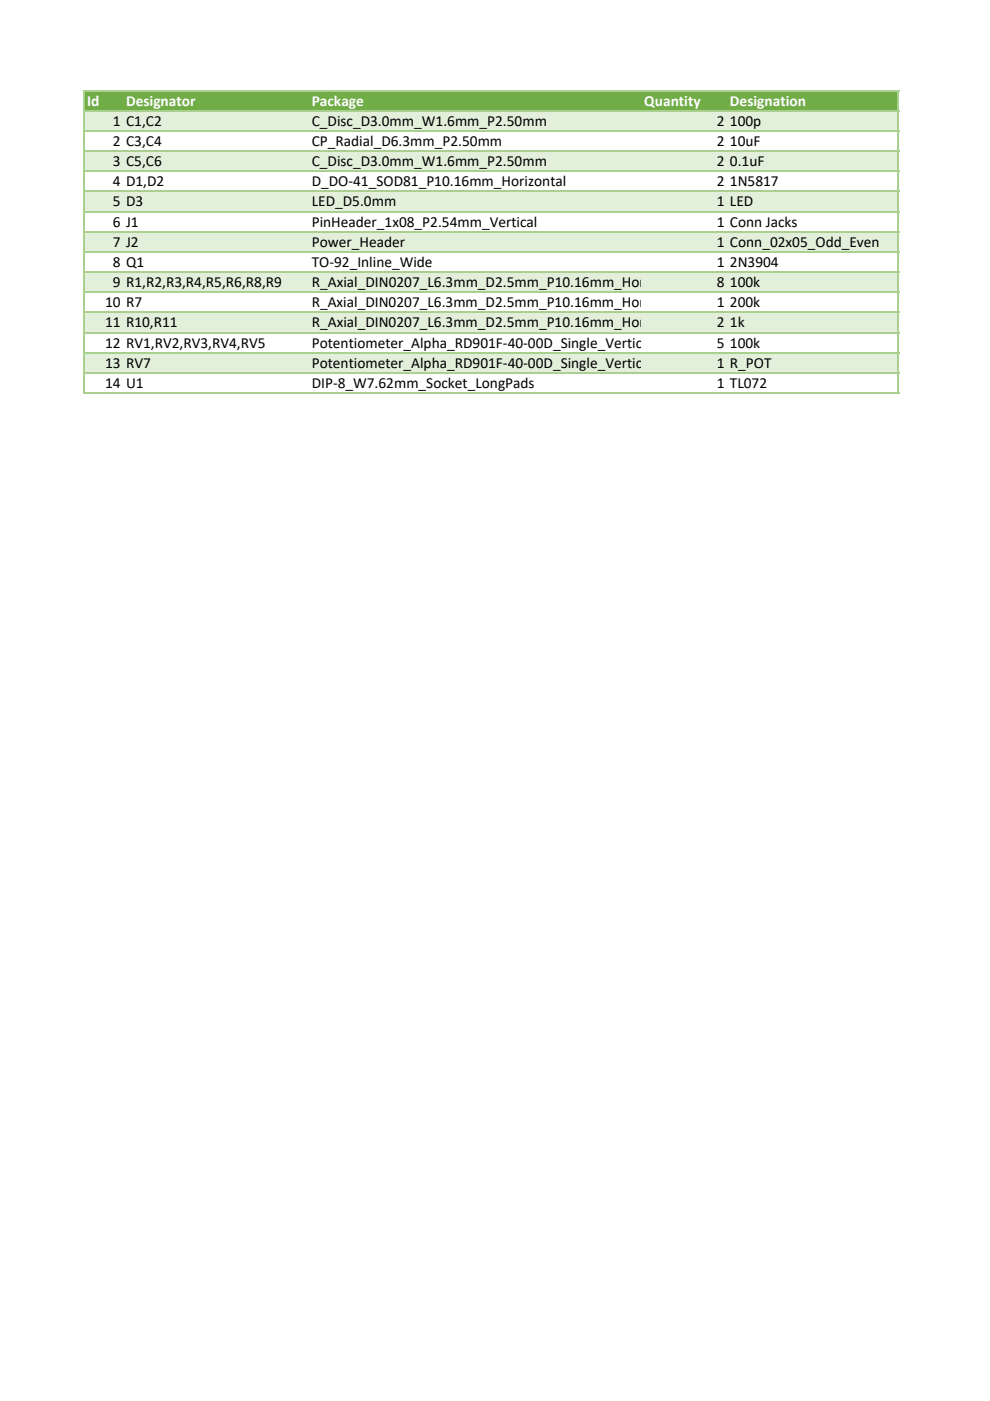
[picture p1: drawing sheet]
<svg xmlns="http://www.w3.org/2000/svg" width="210mm" height="297mm" viewBox="0 0 210 297" stroke-linecap="round" stroke-linejoin="round" font-family="sans-serif">
<defs><g id="words">
<g font-size="3.3" fill="#fff">
<text x="18.5" y="22.4">Id</text>
<text x="26.7" y="22.4">Designator</text>
<text x="66.1" y="22.4">Package</text>
<text x="136.7" y="22.4">Quantity</text>
<text x="154.8" y="22.4">Designation</text>
</g>
<g font-size="3.3">
<text x="23.9" y="26.7">1 C1,C2</text>
<text x="66.1" y="26.7">C_Disc_D3.0mm_W1.6mm_P2.50mm</text>
<text x="152" y="26.7">2 100p</text>
<text x="23.9" y="30.9">2 C3,C4</text>
<text x="23.9" y="35.2">3 C5,C6</text>
<text x="66.1" y="30.9">CP_Radial_D6.3mm_P2.50mm</text>
<text x="66.1" y="35.2">C_Disc_D3.0mm_W1.6mm_P2.50mm</text>
<text x="152" y="30.9">2 10uF</text>
<text x="152" y="35.2">2 0.1uF</text>
<text x="23.9" y="39.5">4 D1,D2</text>
<text x="66.1" y="39.5">D_DO‐41_SOD81_P10.16mm_Horizontal</text>
<text x="152" y="39.5">2 1N5817</text>
<text x="23.9" y="43.8">5 D3</text>
<text x="66.1" y="43.8">LED_D5.0mm</text>
<text x="152" y="43.8">1 LED</text>
<text x="23.9" y="48">6 J1</text>
<text x="23.9" y="52.3">7 J2</text>
<text x="66.1" y="48">PinHeader_1x08_P2.54mm_Vertical</text>
<text x="66.1" y="52.3">Power_Header</text>
<text x="152" y="48">1 Conn Jacks</text>
<text x="152" y="52.3">1 Conn_02x05_Odd_Even</text>
<text x="23.9" y="56.6">8 Q1</text>
<text x="66.1" y="56.6">TO‐92_Inline_Wide</text>
<text x="152" y="56.6">1 2N3904</text>
<text x="22.3" y="65.2">10 R7</text>
<text x="23.9" y="60.9">9 R1,R2,R3,R4,R5,R6,R8,R9</text>
<text x="66.1" y="65.2">R_Axial_DIN0207_L6.3mm_D2.5mm_P10.16mm_Hor</text>
<text x="66.1" y="60.9">R_Axial_DIN0207_L6.3mm_D2.5mm_P10.16mm_Hor</text>
<text x="152" y="60.9">8 100k</text>
<text x="152" y="65.2">1 200k</text>
<text x="22.3" y="69.4">11 R10,R11</text>
<text x="66.1" y="69.4">R_Axial_DIN0207_L6.3mm_D2.5mm_P10.16mm_Hor</text>
<text x="152" y="69.4">2 1k</text>
<text x="22.3" y="73.7">12 RV1,RV2,RV3,RV4,RV5</text>
<text x="22.3" y="78">13 RV7</text>
<text x="66.1" y="78">Potentiometer_Alpha_RD901F‐40‐00D_Single_Vertic</text>
<text x="66.1" y="73.7">Potentiometer_Alpha_RD901F‐40‐00D_Single_Vertic</text>
<text x="152" y="73.7">5 100k</text>
<text x="152" y="78">1 R_POT</text>
<text x="22.3" y="82.3">14 U1</text>
<text x="66.1" y="82.3">DIP‐8_W7.62mm_Socket_LongPads</text>
<text x="152" y="82.3">1 TL072</text>
</g>
</g></defs>
<path d="M18.1 19.3h172.5v4.2h-172.5z" fill="#70ad47"/>
<g fill="#e2efda">
<path d="M18.1 23.5h172.5v4.3h-172.5z"/>
<path d="M18.1 32h172.5v4.3h-172.5z"/>
<path d="M18.1 40.6h172.5v4.3h-172.5z"/>
<path d="M18.1 49.1h172.5v4.3h-172.5z"/>
<path d="M18.1 57.7h172.5v4.3h-172.5z"/>
<path d="M18.1 66.2h172.5v4.3h-172.5z"/>
<path d="M18.1 74.8h172.5v4.3h-172.5z"/>
</g>
<g fill="none" stroke="#a9d08f" stroke-width=".3">
<path d="M17.9 19v64.5M18.1 19.2h172.6M190.6 19.3v64.2M18.1 23.5h172.6M18.1 27.7h172.6M18.1 32h172.6M18.1 36.3h172.6M18.1 40.6h172.6M18.1 44.9h172.6M18.1 49.1h172.6M18.1 53.4h172.6M18.1 57.7h172.6"/>
<path d="M18.1 62h172.6M18.1 66.2h172.6M18.1 70.5h172.6M18.1 74.8h172.6M18.1 79.1h172.6M18.1 83.3h172.6"/>
</g>
<use href="#words"/>
</svg>
